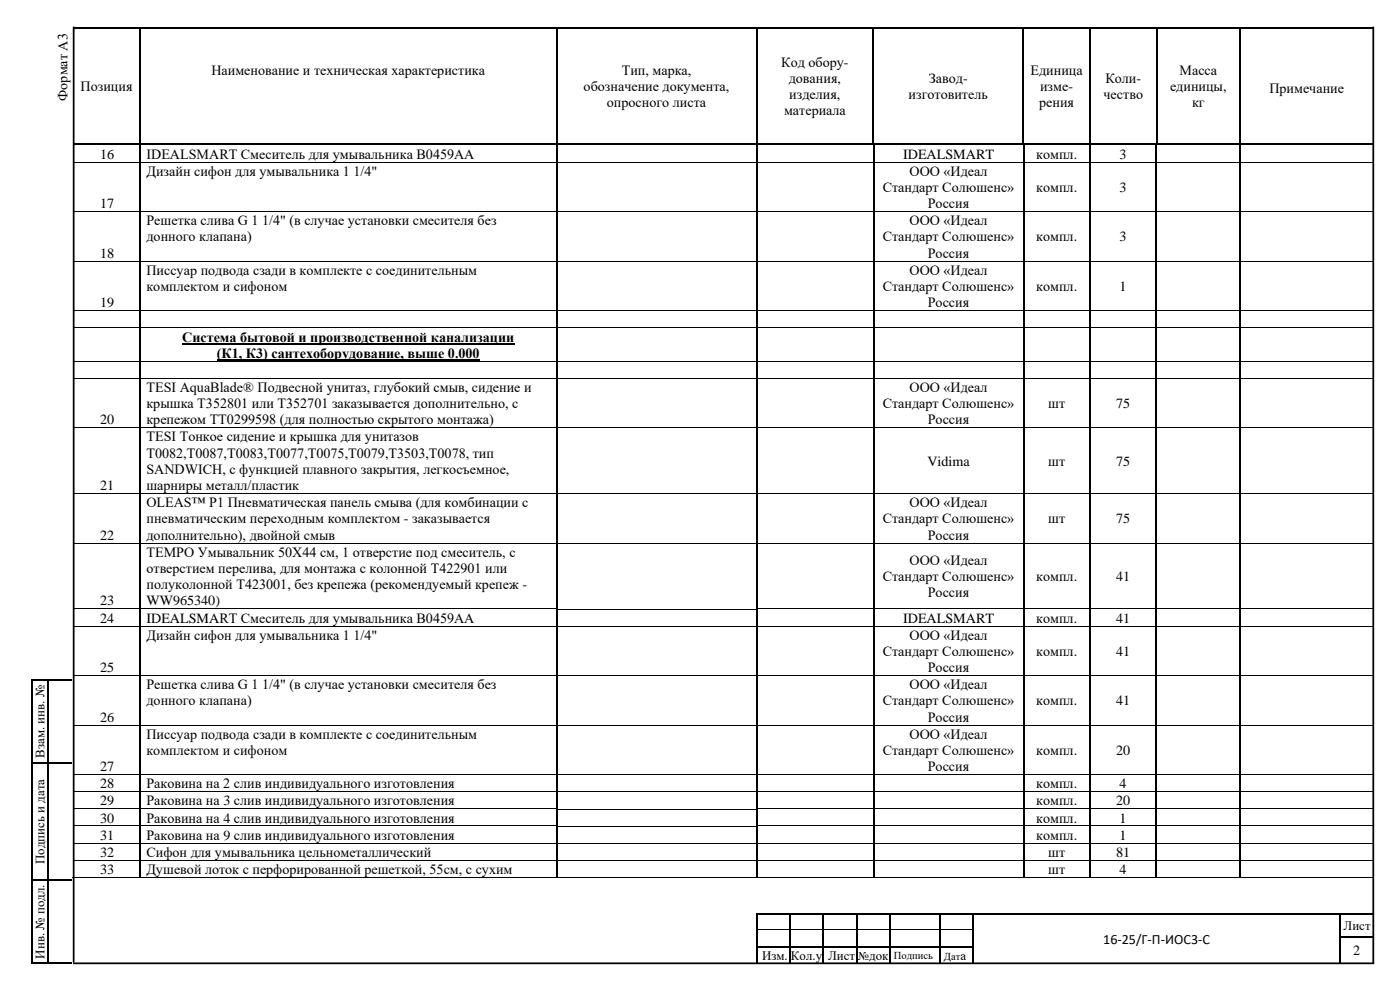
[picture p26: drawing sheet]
<svg xmlns="http://www.w3.org/2000/svg" width="420mm" height="297mm" viewBox="0 0 420 297" stroke-linecap="round" stroke-linejoin="round" font-family="sans-serif">
<defs><g id="words">
<g font-size="4.2">
<text x="63.4" y="22.4">Наименование и техническая характеристика</text>
<text x="186.5" y="22.4">Тип, марка,</text>
<text x="234.4" y="20">Код обору-</text>
<text x="309.2" y="22.4">Единица</text>
<text x="353.9" y="22.4">Масса</text>
<text x="24.2" y="27.3">Позиция</text>
<text x="175.1" y="27.3">обозначение документа,</text>
<text x="236.7" y="24.8">дования,</text>
<text x="236.8" y="29.7">изделия,</text>
<text x="272.6" y="29.7">изготовитель</text>
<text x="278.7" y="24.8">Завод-</text>
<text x="312.1" y="27.3">изме-</text>
<text x="331.1" y="29.7">чество</text>
<text x="331.7" y="24.8">Коли-</text>
<text x="351" y="27.3">единицы,</text>
<text x="380.9" y="27.8">Примечание</text>
<text x="20.3" y="30.2" transform="rotate(-90 20.3 30.2)">Формат А3</text>
<text x="182.1" y="32.1">опросного листа</text>
<text x="235.2" y="34.6">материала</text>
<text x="311.8" y="32.1">рения</text>
<text x="357.7" y="32.1">кг</text>
<text x="30" y="47.6">16</text>
<text x="43.9" y="47.6">IDEALSMART Смеситель для умывальника B0459AA</text>
<text x="271" y="47.6">IDEALSMART</text>
<text x="310.9" y="47.6">компл.</text>
<text x="335.9" y="47.6">3</text>
<text x="43.9" y="52.7">Дизайн сифон для умывальника 1 1/4&quot;</text>
<text x="272.9" y="52.7">ООО «Идеал</text>
<text x="264.9" y="57.6">Стандарт Солюшенс»</text>
<text x="310.9" y="57.6">компл.</text>
<text x="335.9" y="57.6">3</text>
<text x="30" y="62.4">17</text>
<text x="278.4" y="62.4">Россия</text>
<text x="43.9" y="67.6">Решетка слива G 1 1/4&quot; (в случае установки смесителя без</text>
<text x="272.9" y="67.6">ООО «Идеал</text>
<text x="30" y="77.3">18</text>
<text x="43.9" y="72.4">донного клапана)</text>
<text x="264.9" y="72.4">Стандарт Солюшенс»</text>
<text x="278.4" y="77.3">Россия</text>
<text x="310.9" y="72.4">компл.</text>
<text x="335.9" y="72.4">3</text>
<text x="43.9" y="82.4">Писсуар подвода сзади в комплекте с соединительным</text>
<text x="272.9" y="82.4">ООО «Идеал</text>
<text x="43.9" y="87.3">комплектом и сифоном</text>
<text x="264.9" y="87.3">Стандарт Солюшенс»</text>
<text x="310.9" y="87.3">компл.</text>
<text x="335.9" y="87.3">1</text>
<text x="30" y="92.2">19</text>
<text x="278.4" y="92.2">Россия</text>
<text x="54.7" y="102.5">Система бытовой и производственной канализации</text>
<text x="65.1" y="107.3">(К1, К3) сантехоборудование, выше 0.000</text>
<text x="43.9" y="117.6">TESI AquaBlade® Подвесной унитаз, глубокий смыв, сидение и</text>
<text x="272.9" y="117.6">ООО «Идеал</text>
<text x="43.9" y="122.4">крышка T352801 или T352701 заказывается дополнительно, с</text>
<text x="264.9" y="122.4">Стандарт Солюшенс»</text>
<text x="314.5" y="122.4">шт</text>
<text x="334.9" y="122.4">75</text>
<text x="30" y="127.3">20</text>
<text x="43.9" y="127.3">крепежом TT0299598 (для полностью скрытого монтажа)</text>
<text x="278.4" y="127.3">Россия</text>
<text x="43.9" y="132.4">TESI Тонкое сидение и крышка для унитазов</text>
<text x="43.9" y="137.3">T0082,T0087,T0083,T0077,T0075,T0079,T3503,T0078, тип</text>
<text x="43.9" y="142.2">SANDWICH, с функцией плавного закрытия, легкосъемное,</text>
<text x="278.2" y="139.7">Vidima</text>
<text x="314.5" y="139.7">шт</text>
<text x="334.9" y="139.7">75</text>
<text x="30" y="147">21</text>
<text x="43.9" y="147">шарниры металл/пластик</text>
<text x="43.9" y="152.2">OLEAS™ P1 Пневматическая панель смыва (для комбинации с</text>
<text x="272.9" y="152.2">ООО «Идеал</text>
<text x="30" y="161.9">22</text>
<text x="43.9" y="157">пневматическим переходным комплектом - заказывается</text>
<text x="43.9" y="161.9">дополнительно), двойной смыв</text>
<text x="264.9" y="157">Стандарт Солюшенс»</text>
<text x="278.4" y="161.9">Россия</text>
<text x="314.5" y="157">шт</text>
<text x="334.9" y="157">75</text>
<text x="43.9" y="167">TEMPO Умывальник 50X44 см, 1 отверстие под смеситель, с</text>
<text x="43.9" y="171.9">отверстием перелива, для монтажа с колонной T422901 или</text>
<text x="272.9" y="169.5">ООО «Идеал</text>
<text x="43.9" y="176.8">полуколонной T423001, без крепежа (рекомендуемый крепеж -</text>
<text x="264.9" y="174.3">Стандарт Солюшенс»</text>
<text x="278.4" y="179.2">Россия</text>
<text x="310.9" y="174.3">компл.</text>
<text x="334.9" y="174.3">41</text>
<text x="30" y="181.6">23</text>
<text x="43.9" y="181.6">WW965340)</text>
<text x="30" y="186.8">24</text>
<text x="43.9" y="186.8">IDEALSMART Смеситель для умывальника B0459AA</text>
<text x="43.9" y="191.9">Дизайн сифон для умывальника 1 1/4&quot;</text>
<text x="271" y="186.8">IDEALSMART</text>
<text x="272.9" y="191.9">ООО «Идеал</text>
<text x="310.9" y="186.8">компл.</text>
<text x="334.9" y="186.8">41</text>
<text x="264.9" y="196.8">Стандарт Солюшенс»</text>
<text x="310.9" y="196.8">компл.</text>
<text x="334.9" y="196.8">41</text>
<text x="30" y="201.6">25</text>
<text x="278.4" y="201.6">Россия</text>
<text x="43.9" y="206.8">Решетка слива G 1 1/4&quot; (в случае установки смесителя без</text>
<text x="272.9" y="206.8">ООО «Идеал</text>
<text x="43.9" y="211.7">донного клапана)</text>
<text x="264.9" y="211.7">Стандарт Солюшенс»</text>
<text x="310.9" y="211.7">компл.</text>
<text x="334.9" y="211.7">41</text>
<text x="30" y="216.5">26</text>
<text x="43.9" y="221.7">Писсуар подвода сзади в комплекте с соединительным</text>
<text x="272.9" y="221.7">ООО «Идеал</text>
<text x="278.4" y="216.5">Россия</text>
<text x="43.9" y="226.5">комплектом и сифоном</text>
<text x="264.9" y="226.5">Стандарт Солюшенс»</text>
<text x="310.9" y="226.5">компл.</text>
<text x="334.9" y="226.5">20</text>
<text x="30" y="231.4">27</text>
<text x="278.4" y="231.4">Россия</text>
<text x="30" y="236.5">28</text>
<text x="43.9" y="236.5">Раковина на 2 слив индивидуального изготовления</text>
<text x="310.9" y="236.5">компл.</text>
<text x="335.9" y="236.5">4</text>
<text x="30" y="241.7">29</text>
<text x="43.9" y="241.7">Раковина на 3 слив индивидуального изготовления</text>
<text x="310.9" y="241.7">компл.</text>
<text x="334.9" y="241.7">20</text>
<text x="30" y="246.8">30</text>
<text x="30" y="251.9">31</text>
<text x="43.9" y="246.8">Раковина на 4 слив индивидуального изготовления</text>
<text x="43.9" y="251.9">Раковина на 9 слив индивидуального изготовления</text>
<text x="310.9" y="246.8">компл.</text>
<text x="310.9" y="251.9">компл.</text>
<text x="335.9" y="246.8">1</text>
<text x="335.9" y="251.9">1</text>
<text x="30" y="257">32</text>
<text x="43.9" y="257">Сифон для умывальника цельнометаллический</text>
<text x="314.5" y="257">шт</text>
<text x="334.9" y="257">81</text>
<text x="30" y="262.2">33</text>
<text x="43.9" y="262.2">Душевой лоток с перфорированной решеткой, 55см, с сухим</text>
<text x="314.5" y="262.2">шт</text>
<text x="335.9" y="262.2">4</text>
<text x="331" y="283.3">16-25/Г-П-ИОС3-С</text>
<text x="406" y="286.6">2</text>
</g>
<g font-size="3.9">
<text x="13.4" y="227.4" transform="rotate(-90 13.4 227.4)">Взам. инв. №</text>
<text x="13.4" y="259.2" transform="rotate(-90 13.4 259.2)">Подпись и дата</text>
<text x="403.1" y="279">Лист</text>
<text x="13.4" y="287.6" transform="rotate(-90 13.4 287.6)">Инв. № подл.</text>
<text x="228.6" y="288">Изм.</text>
<text x="237.3" y="288">Кол.у</text>
<text x="248.4" y="288">Лист</text>
<text x="288.2" y="288">а</text>
</g>
<text font-size="3.5" x="257.4" y="288">№док</text>
<g font-size="3.2">
<text x="268.2" y="287.7">Подпись</text>
<text x="283.2" y="288">Дат</text>
</g>
</g></defs>
<g fill="#000">
<path d="M22 8h19.7v.5h-19.7z" fill-rule="evenodd"/>
<path d="M41.7 8h.5v.5h-.5z" fill-rule="evenodd"/>
<path d="M41.7 8.5h.5v7.5h-.5z" fill-rule="evenodd"/>
<path d="M41.7 16h.5v.6h-.5z" fill-rule="evenodd"/>
<path d="M42.2 8h124.5v.5h-124.5z" fill-rule="evenodd"/>
<path d="M166.7 8h.5v.5h-.5z" fill-rule="evenodd"/>
<path d="M166.7 8.5h.5v7.5h-.5z" fill-rule="evenodd"/>
<path d="M166.7 16h.5v.6h-.5z" fill-rule="evenodd"/>
<path d="M167.2 8h59.5v.5h-59.5z" fill-rule="evenodd"/>
<path d="M226.7 8h.6v.5h-.6z" fill-rule="evenodd"/>
<path d="M226.7 8.5h.6v7.5h-.6z" fill-rule="evenodd"/>
<path d="M226.7 16h.6v.6h-.6z" fill-rule="evenodd"/>
<path d="M227.3 8h34.4v.5h-34.4z" fill-rule="evenodd"/>
<path d="M261.7 8h.6v.5h-.6z" fill-rule="evenodd"/>
<path d="M261.7 8.5h.6v7.5h-.6z" fill-rule="evenodd"/>
<path d="M261.7 16h.6v.6h-.6z" fill-rule="evenodd"/>
<path d="M262.3 8h44.5v.5h-44.5z" fill-rule="evenodd"/>
<path d="M306.8 8h.5v.5h-.5z" fill-rule="evenodd"/>
<path d="M306.8 8.5h.5v7.5h-.5z" fill-rule="evenodd"/>
<path d="M306.8 16h.5v.6h-.5z" fill-rule="evenodd"/>
<path d="M307.3 8h19.5v.5h-19.5z" fill-rule="evenodd"/>
<path d="M326.8 8h.5v.5h-.5z" fill-rule="evenodd"/>
<path d="M326.8 8.5h.5v7.5h-.5z" fill-rule="evenodd"/>
<path d="M326.8 16h.5v.6h-.5z" fill-rule="evenodd"/>
<path d="M327.3 8h19.5v.5h-19.5z" fill-rule="evenodd"/>
<path d="M346.8 8h.5v.5h-.5z" fill-rule="evenodd"/>
<path d="M346.8 8.5h.5v7.5h-.5z" fill-rule="evenodd"/>
<path d="M346.8 16h.5v.6h-.5z" fill-rule="evenodd"/>
<path d="M347.3 8h24.5v.5h-24.5z" fill-rule="evenodd"/>
<path d="M371.8 8h.5v.5h-.5z" fill-rule="evenodd"/>
<path d="M371.8 8.5h.5v7.5h-.5z" fill-rule="evenodd"/>
<path d="M371.8 16h.5v.6h-.5z" fill-rule="evenodd"/>
<path d="M372.3 8h29.8v.5h-29.8z" fill-rule="evenodd"/>
<path d="M402.1 8h.5v.5h-.5z" fill-rule="evenodd"/>
<path d="M402.6 8h9.5v.5h-9.5z" fill-rule="evenodd"/>
<path d="M41.7 16.6h.5v26.4h-.5z" fill-rule="evenodd"/>
<path d="M41.7 43h.3v.4h-.3z" fill-rule="evenodd"/>
<path d="M41.8 43.5l.5 .1z" fill-rule="evenodd"/>
<path d="M41.8 43.4l.1 .1z" fill-rule="evenodd"/>
<path d="M41.8 43.6h.5v4.9h-.5z" fill-rule="evenodd"/>
<path d="M41.8 48.5h.5v.3h-.5z" fill-rule="evenodd"/>
<path d="M166.7 16.6h.5v26.4h-.5z" fill-rule="evenodd"/>
<path d="M166.7 43h.4v.4h-.4z" fill-rule="evenodd"/>
<path d="M166.7 43.6h.5z" fill-rule="evenodd"/>
<path d="M166.7 43.4h.5v.2h-.5z" fill-rule="evenodd"/>
<path d="M166.7 43.6h.5v4.9h-.5z" fill-rule="evenodd"/>
<path d="M166.7 48.5h.5v.3h-.5z" fill-rule="evenodd"/>
<path d="M226.7 16.6h.6v26.4h-.6z" fill-rule="evenodd"/>
<path d="M226.7 43h.4v.4h-.4z" fill-rule="evenodd"/>
<path d="M226.8 43.5l.5 .1z" fill-rule="evenodd"/>
<path d="M226.8 43.4h.5v.1h-.5z" fill-rule="evenodd"/>
<path d="M226.8 43.6h.5v4.9h-.5z" fill-rule="evenodd"/>
<path d="M226.8 48.5h.5v.3h-.5z" fill-rule="evenodd"/>
<path d="M261.7 16.6h.6v26.4h-.6z" fill-rule="evenodd"/>
<path d="M261.7 43h.4v.4h-.4z" fill-rule="evenodd"/>
<path d="M261.8 43.5l.6 .1z" fill-rule="evenodd"/>
<path d="M261.8 43.4l.2 .1z" fill-rule="evenodd"/>
<path d="M261.8 43.6h.6v4.9h-.6z" fill-rule="evenodd"/>
<path d="M261.8 48.5h.6v.3h-.6z" fill-rule="evenodd"/>
<path d="M306.8 16.6h.5v26.4h-.5z" fill-rule="evenodd"/>
<path d="M306.8 43h.3v.4h-.3z" fill-rule="evenodd"/>
<path d="M306.8 43.5l.6 .1z" fill-rule="evenodd"/>
<path d="M306.8 43.4l.2 .1z" fill-rule="evenodd"/>
<path d="M306.8 43.6h.6v4.9h-.6z" fill-rule="evenodd"/>
<path d="M306.8 48.5h.6v.3h-.6z" fill-rule="evenodd"/>
<path d="M326.7 43.5l.6 .1z" fill-rule="evenodd"/>
<path d="M326.7 43.4l.2 .1z" fill-rule="evenodd"/>
<path d="M326.7 43.6h.6v4.9h-.6z" fill-rule="evenodd"/>
<path d="M326.7 48.5h.6v.3h-.6z" fill-rule="evenodd"/>
<path d="M326.8 16.6h.5v26.4h-.5z" fill-rule="evenodd"/>
<path d="M326.8 43h.3v.4h-.3z" fill-rule="evenodd"/>
<path d="M346.6 43.5l.6 .1z" fill-rule="evenodd"/>
<path d="M346.6 43.4l.2 .1z" fill-rule="evenodd"/>
<path d="M346.6 43.6h.6v4.9h-.6z" fill-rule="evenodd"/>
<path d="M346.6 48.5h.6v.3h-.6z" fill-rule="evenodd"/>
<path d="M346.8 16.6h.5v26.4h-.5z" fill-rule="evenodd"/>
<path d="M346.8 43h.3v.4h-.3z" fill-rule="evenodd"/>
<path d="M371.7 43.5l.5 .1z" fill-rule="evenodd"/>
<path d="M371.7 43.4l.1 .1z" fill-rule="evenodd"/>
<path d="M371.7 43.6h.5v4.9h-.5z" fill-rule="evenodd"/>
<path d="M371.7 48.5h.5v.3h-.5z" fill-rule="evenodd"/>
<path d="M371.8 16.6h.5v26.4h-.5z" fill-rule="evenodd"/>
<path d="M371.8 43h.3v.4h-.3z" fill-rule="evenodd"/>
<path d="M41.8 48.8h.5v14.6h-.5z" fill-rule="evenodd"/>
<path d="M41.8 63.4h.5v.3h-.5z" fill-rule="evenodd"/>
<path d="M41.8 63.7h.5v14.6h-.5z" fill-rule="evenodd"/>
<path d="M41.8 78.3h.5v.2h-.5z" fill-rule="evenodd"/>
<path d="M166.7 48.8h.5v14.6h-.5z" fill-rule="evenodd"/>
<path d="M166.7 63.4h.5v.3h-.5z" fill-rule="evenodd"/>
<path d="M166.7 63.7h.5v14.6h-.5z" fill-rule="evenodd"/>
<path d="M166.7 78.3h.5v.2h-.5z" fill-rule="evenodd"/>
<path d="M226.8 48.8h.5v14.6h-.5z" fill-rule="evenodd"/>
<path d="M226.8 63.4h.5v.3h-.5z" fill-rule="evenodd"/>
<path d="M226.8 63.7h.5v14.6h-.5z" fill-rule="evenodd"/>
<path d="M226.8 78.3h.5v.2h-.5z" fill-rule="evenodd"/>
<path d="M261.8 48.8h.6v14.6h-.6z" fill-rule="evenodd"/>
<path d="M261.8 63.4h.6v.3h-.6z" fill-rule="evenodd"/>
<path d="M261.8 63.7h.6v14.6h-.6z" fill-rule="evenodd"/>
<path d="M261.8 78.3h.6v.2h-.6z" fill-rule="evenodd"/>
<path d="M306.8 48.8h.6v14.6h-.6z" fill-rule="evenodd"/>
<path d="M306.8 63.4h.6v.3h-.6z" fill-rule="evenodd"/>
<path d="M306.8 63.7h.6v14.6h-.6z" fill-rule="evenodd"/>
<path d="M306.8 78.3h.6v.2h-.6z" fill-rule="evenodd"/>
<path d="M326.7 48.8h.6v14.6h-.6z" fill-rule="evenodd"/>
<path d="M326.7 63.4h.6v.3h-.6z" fill-rule="evenodd"/>
<path d="M326.7 63.7h.6v14.6h-.6z" fill-rule="evenodd"/>
<path d="M326.7 78.3h.6v.2h-.6z" fill-rule="evenodd"/>
<path d="M346.6 48.8h.6v14.6h-.6z" fill-rule="evenodd"/>
<path d="M346.6 63.4h.6v.3h-.6z" fill-rule="evenodd"/>
<path d="M346.6 63.7h.6v14.6h-.6z" fill-rule="evenodd"/>
<path d="M346.6 78.3h.6v.2h-.6z" fill-rule="evenodd"/>
<path d="M371.7 48.8h.5v14.6h-.5z" fill-rule="evenodd"/>
<path d="M371.7 63.4h.5v.3h-.5z" fill-rule="evenodd"/>
<path d="M371.7 63.7h.5v14.6h-.5z" fill-rule="evenodd"/>
<path d="M371.7 78.3h.5v.2h-.5z" fill-rule="evenodd"/>
<path d="M41.8 78.5h.5v14.6h-.5z" fill-rule="evenodd"/>
<path d="M41.8 93.1h.5v.3h-.5z" fill-rule="evenodd"/>
<path d="M41.8 93.4h.5v4.8h-.5z" fill-rule="evenodd"/>
<path d="M41.8 98.2h.5v.3h-.5z" fill-rule="evenodd"/>
<path d="M166.7 78.5h.5v14.6h-.5z" fill-rule="evenodd"/>
<path d="M166.7 93.1h.5v.3h-.5z" fill-rule="evenodd"/>
<path d="M166.7 93.4h.5v4.8h-.5z" fill-rule="evenodd"/>
<path d="M166.7 98.2h.5v.3h-.5z" fill-rule="evenodd"/>
<path d="M226.8 78.5h.5v14.6h-.5z" fill-rule="evenodd"/>
<path d="M226.8 93.1h.5v.3h-.5z" fill-rule="evenodd"/>
<path d="M226.8 93.4h.5v4.8h-.5z" fill-rule="evenodd"/>
<path d="M226.8 98.2h.5v.3h-.5z" fill-rule="evenodd"/>
<path d="M261.8 78.5h.6v14.6h-.6z" fill-rule="evenodd"/>
<path d="M261.8 93.1h.6v.3h-.6z" fill-rule="evenodd"/>
<path d="M261.8 93.4h.6v4.8h-.6z" fill-rule="evenodd"/>
<path d="M261.8 98.2h.6v.3h-.6z" fill-rule="evenodd"/>
<path d="M306.8 78.5h.6v14.6h-.6z" fill-rule="evenodd"/>
<path d="M306.8 93.1h.6v.3h-.6z" fill-rule="evenodd"/>
<path d="M306.8 93.4h.6v4.8h-.6z" fill-rule="evenodd"/>
<path d="M306.8 98.2h.6v.3h-.6z" fill-rule="evenodd"/>
<path d="M326.7 78.5h.6v14.6h-.6z" fill-rule="evenodd"/>
<path d="M326.7 93.1h.6v.3h-.6z" fill-rule="evenodd"/>
<path d="M326.7 93.4h.6v4.8h-.6z" fill-rule="evenodd"/>
<path d="M326.7 98.2h.6v.3h-.6z" fill-rule="evenodd"/>
<path d="M346.6 78.5h.6v14.6h-.6z" fill-rule="evenodd"/>
<path d="M346.6 93.1h.6v.3h-.6z" fill-rule="evenodd"/>
<path d="M346.6 93.4h.6v4.8h-.6z" fill-rule="evenodd"/>
<path d="M346.6 98.2h.6v.3h-.6z" fill-rule="evenodd"/>
<path d="M371.7 78.5h.5v14.6h-.5z" fill-rule="evenodd"/>
<path d="M371.7 93.1h.5v.3h-.5z" fill-rule="evenodd"/>
<path d="M371.7 93.4h.5v4.8h-.5z" fill-rule="evenodd"/>
<path d="M371.7 98.2h.5v.3h-.5z" fill-rule="evenodd"/>
<path d="M41.8 98.5h.5v9.8h-.5z" fill-rule="evenodd"/>
<path d="M41.8 108.3h.5v.2h-.5z" fill-rule="evenodd"/>
<path d="M41.8 108.5h.5v4.9h-.5z" fill-rule="evenodd"/>
<path d="M41.8 113.4h.5v.3h-.5z" fill-rule="evenodd"/>
<path d="M166.7 98.5h.5v9.8h-.5z" fill-rule="evenodd"/>
<path d="M166.7 108.3h.5v.2h-.5z" fill-rule="evenodd"/>
<path d="M166.7 108.5h.5v4.9h-.5z" fill-rule="evenodd"/>
<path d="M166.7 113.4h.5v.3h-.5z" fill-rule="evenodd"/>
<path d="M226.8 98.5h.5v9.8h-.5z" fill-rule="evenodd"/>
<path d="M226.8 108.3h.5v.2h-.5z" fill-rule="evenodd"/>
<path d="M226.8 108.5h.5v4.9h-.5z" fill-rule="evenodd"/>
<path d="M226.8 113.4h.5v.3h-.5z" fill-rule="evenodd"/>
<path d="M261.8 98.5h.6v9.8h-.6z" fill-rule="evenodd"/>
<path d="M261.8 108.3h.6v.2h-.6z" fill-rule="evenodd"/>
<path d="M261.8 108.5h.6v4.9h-.6z" fill-rule="evenodd"/>
<path d="M261.8 113.4h.6v.3h-.6z" fill-rule="evenodd"/>
<path d="M306.8 98.5h.6v9.8h-.6z" fill-rule="evenodd"/>
<path d="M306.8 108.3h.6v.2h-.6z" fill-rule="evenodd"/>
<path d="M306.8 108.5h.6v4.9h-.6z" fill-rule="evenodd"/>
<path d="M306.8 113.4h.6v.3h-.6z" fill-rule="evenodd"/>
<path d="M326.7 98.5h.6v9.8h-.6z" fill-rule="evenodd"/>
<path d="M326.7 108.3h.6v.2h-.6z" fill-rule="evenodd"/>
<path d="M326.7 108.5h.6v4.9h-.6z" fill-rule="evenodd"/>
<path d="M326.7 113.4h.6v.3h-.6z" fill-rule="evenodd"/>
<path d="M346.6 98.5h.6v9.8h-.6z" fill-rule="evenodd"/>
<path d="M346.6 108.3h.6v.2h-.6z" fill-rule="evenodd"/>
<path d="M346.6 108.5h.6v4.9h-.6z" fill-rule="evenodd"/>
<path d="M346.6 113.4h.6v.3h-.6z" fill-rule="evenodd"/>
<path d="M371.7 98.5h.5v9.8h-.5z" fill-rule="evenodd"/>
<path d="M371.7 108.3h.5v.2h-.5z" fill-rule="evenodd"/>
<path d="M371.7 108.5h.5v4.9h-.5z" fill-rule="evenodd"/>
<path d="M371.7 113.4h.5v.3h-.5z" fill-rule="evenodd"/>
<path d="M41.8 113.7h.5v14.6h-.5z" fill-rule="evenodd"/>
<path d="M166.7 113.7h.5v14.6h-.5z" fill-rule="evenodd"/>
<path d="M226.8 113.7h.5v14.6h-.5z" fill-rule="evenodd"/>
<path d="M261.8 113.7h.6v14.6h-.6z" fill-rule="evenodd"/>
<path d="M306.8 113.7h.6v14.6h-.6z" fill-rule="evenodd"/>
<path d="M326.7 113.7h.6v14.6h-.6z" fill-rule="evenodd"/>
<path d="M346.6 113.7h.6v14.6h-.6z" fill-rule="evenodd"/>
<path d="M371.7 113.7h.5v14.6h-.5z" fill-rule="evenodd"/>
<path d="M9.2 203.7h.6v.5h-.6z" fill-rule="evenodd"/>
<path d="M9.2 203.7h.6v.5h-.6z" fill-rule="evenodd"/>
<path d="M9.8 203.7h4.4v.5h-4.4z" fill-rule="evenodd"/>
<path d="M14.2 203.7h.6v.5h-.6z" fill-rule="evenodd"/>
<path d="M14.8 203.7h6.7v.5h-6.7z" fill-rule="evenodd"/>
<path d="M9.2 204.2h.6v24.5h-.6z" fill-rule="evenodd"/>
<path d="M9.2 228.7h.6v.5h-.6z" fill-rule="evenodd"/>
<path d="M9.8 228.7h4.4v.5h-4.4z" fill-rule="evenodd"/>
<path d="M14.2 204.2h.6v24.5h-.6z" fill-rule="evenodd"/>
<path d="M14.2 228.7h.6v.5h-.6z" fill-rule="evenodd"/>
<path d="M14.8 228.7h6.7v.5h-6.7z" fill-rule="evenodd"/>
<path d="M9.2 229.2h.6v34.5h-.6z" fill-rule="evenodd"/>
<path d="M9.2 263.7h.6v.5h-.6z" fill-rule="evenodd"/>
<path d="M9.8 263.7h4.4v.5h-4.4z" fill-rule="evenodd"/>
<path d="M14.2 229.2h.6v34.5h-.6z" fill-rule="evenodd"/>
<path d="M14.2 263.7h.6v.5h-.6z" fill-rule="evenodd"/>
<path d="M14.8 263.7h6.7v.5h-6.7z" fill-rule="evenodd"/>
<path d="M226.8 273.9h.5v.5h-.5z" fill-rule="evenodd"/>
<path d="M226.8 273.9h.5v.5h-.5z" fill-rule="evenodd"/>
<path d="M226.8 274.4h.5v4.4h-.5z" fill-rule="evenodd"/>
<path d="M226.8 278.8h.5v.6h-.5z" fill-rule="evenodd"/>
<path d="M227.3 273.9h9.4v.5h-9.4z" fill-rule="evenodd"/>
<path d="M236.7 273.9h.6v.5h-.6z" fill-rule="evenodd"/>
<path d="M236.7 274.4h.6v4.4h-.6z" fill-rule="evenodd"/>
<path d="M236.7 278.8h.6v.6h-.6z" fill-rule="evenodd"/>
<path d="M237.3 273.9h9.5v.5h-9.5z" fill-rule="evenodd"/>
<path d="M246.8 273.9h.5v.5h-.5z" fill-rule="evenodd"/>
<path d="M246.8 274.4h.5v4.4h-.5z" fill-rule="evenodd"/>
<path d="M246.8 278.8h.5v.6h-.5z" fill-rule="evenodd"/>
<path d="M247.3 273.9h9.4v.5h-9.4z" fill-rule="evenodd"/>
<path d="M256.7 273.9h.6v.5h-.6z" fill-rule="evenodd"/>
<path d="M256.7 274.4h.6v4.4h-.6z" fill-rule="evenodd"/>
<path d="M256.7 278.8h.6v.6h-.6z" fill-rule="evenodd"/>
<path d="M257.3 273.9h9.5v.5h-9.5z" fill-rule="evenodd"/>
<path d="M266.8 273.9h.5v.5h-.5z" fill-rule="evenodd"/>
<path d="M266.8 274.4h.5v4.4h-.5z" fill-rule="evenodd"/>
<path d="M266.8 278.8h.5v.6h-.5z" fill-rule="evenodd"/>
<path d="M267.3 273.9h14.5v.5h-14.5z" fill-rule="evenodd"/>
<path d="M281.8 273.9h.5v.5h-.5z" fill-rule="evenodd"/>
<path d="M281.8 274.4h.5v4.4h-.5z" fill-rule="evenodd"/>
<path d="M281.8 278.8h.5v.6h-.5z" fill-rule="evenodd"/>
<path d="M282.3 273.9h9.5v.5h-9.5z" fill-rule="evenodd"/>
<path d="M291.8 273.9h.5v.5h-.5z" fill-rule="evenodd"/>
<path d="M291.8 274.4h.5v4.4h-.5z" fill-rule="evenodd"/>
<path d="M291.8 278.8h.5v.6h-.5z" fill-rule="evenodd"/>
<path d="M292.3 273.9h109.5v.5h-109.5z" fill-rule="evenodd"/>
<path d="M401.8 273.9h.5v.5h-.5z" fill-rule="evenodd"/>
<path d="M401.8 274.4h.5v4.4h-.5z" fill-rule="evenodd"/>
<path d="M401.8 278.8h.5v.6h-.5z" fill-rule="evenodd"/>
<path d="M402.3 273.9h9.8v.5h-9.8z" fill-rule="evenodd"/>
<path d="M9.2 264.2h.6v24.5h-.6z" fill-rule="evenodd"/>
<path d="M9.2 288.7h.6v.6h-.6z" fill-rule="evenodd"/>
<path d="M9.2 288.7h.6v.6h-.6z" fill-rule="evenodd"/>
<path d="M9.8 288.7h4.4v.6h-4.4z" fill-rule="evenodd"/>
<path d="M14.2 264.2h.6v24.5h-.6z" fill-rule="evenodd"/>
<path d="M14.2 288.7h.6v.6h-.6z" fill-rule="evenodd"/>
<path d="M14.8 288.7h6.7v.6h-6.7z" fill-rule="evenodd"/>
<path d="M226.8 279.4h.5v1.4h-.5z" fill-rule="evenodd"/>
<path d="M226.8 280.8h.5v.6h-.5z" fill-rule="evenodd"/>
<path d="M226.8 281.4h.5v2.4h-.5z" fill-rule="evenodd"/>
<path d="M226.8 283.8h.5v.6h-.5z" fill-rule="evenodd"/>
<path d="M226.8 284.4h.5v4.5h-.5z" fill-rule="evenodd"/>
<path d="M227.3 283.8h9.4v.6h-9.4z" fill-rule="evenodd"/>
<path d="M236.7 279.4h.6v1.4h-.6z" fill-rule="evenodd"/>
<path d="M236.7 280.8h.6v.6h-.6z" fill-rule="evenodd"/>
<path d="M236.7 281.4h.6v2.4h-.6z" fill-rule="evenodd"/>
<path d="M236.7 283.8h.6v.6h-.6z" fill-rule="evenodd"/>
<path d="M236.7 284.4h.6v4.5h-.6z" fill-rule="evenodd"/>
<path d="M237.3 283.8h9.5v.6h-9.5z" fill-rule="evenodd"/>
<path d="M246.8 279.4h.5v1.4h-.5z" fill-rule="evenodd"/>
<path d="M246.8 280.8h.5v.6h-.5z" fill-rule="evenodd"/>
<path d="M246.8 281.4h.5v2.4h-.5z" fill-rule="evenodd"/>
<path d="M246.8 283.8h.5v.6h-.5z" fill-rule="evenodd"/>
<path d="M246.8 284.4h.5v4.5h-.5z" fill-rule="evenodd"/>
<path d="M247.3 283.8h9.4v.6h-9.4z" fill-rule="evenodd"/>
<path d="M256.7 279.4h.6v1.4h-.6z" fill-rule="evenodd"/>
<path d="M256.7 280.8h.6v.6h-.6z" fill-rule="evenodd"/>
<path d="M256.7 281.4h.6v2.4h-.6z" fill-rule="evenodd"/>
<path d="M256.7 283.8h.6v.6h-.6z" fill-rule="evenodd"/>
<path d="M256.7 284.4h.6v4.5h-.6z" fill-rule="evenodd"/>
<path d="M257.3 283.8h9.5v.6h-9.5z" fill-rule="evenodd"/>
<path d="M266.8 279.4h.5v1.4h-.5z" fill-rule="evenodd"/>
<path d="M266.8 280.8h.5v.6h-.5z" fill-rule="evenodd"/>
<path d="M266.8 281.4h.5v2.4h-.5z" fill-rule="evenodd"/>
<path d="M266.8 283.8h.5v.6h-.5z" fill-rule="evenodd"/>
<path d="M266.8 284.4h.5v4.5h-.5z" fill-rule="evenodd"/>
<path d="M267.3 283.8h14.5v.6h-14.5z" fill-rule="evenodd"/>
<path d="M281.8 279.4h.5v1.4h-.5z" fill-rule="evenodd"/>
<path d="M281.8 280.8h.5v.6h-.5z" fill-rule="evenodd"/>
<path d="M281.8 281.4h.5v2.4h-.5z" fill-rule="evenodd"/>
<path d="M281.8 283.8h.5v.6h-.5z" fill-rule="evenodd"/>
<path d="M281.8 284.4h.5v4.5h-.5z" fill-rule="evenodd"/>
<path d="M282.3 283.8h9.5v.6h-9.5z" fill-rule="evenodd"/>
<path d="M291.8 279.4h.5v1.4h-.5z" fill-rule="evenodd"/>
<path d="M291.8 280.8h.5v.6h-.5z" fill-rule="evenodd"/>
<path d="M291.8 281.4h.5v2.4h-.5z" fill-rule="evenodd"/>
<path d="M291.8 283.8h.5v.6h-.5z" fill-rule="evenodd"/>
<path d="M291.8 284.4h.5v4.5h-.5z" fill-rule="evenodd"/>
<path d="M401.8 279.4h.5v1.4h-.5z" fill-rule="evenodd"/>
<path d="M401.8 280.8h.5v.6h-.5z" fill-rule="evenodd"/>
<path d="M401.8 281.4h.5v2.4h-.5z" fill-rule="evenodd"/>
<path d="M401.8 283.8h.5v.6h-.5z" fill-rule="evenodd"/>
<path d="M401.8 284.4h.5v4.5h-.5z" fill-rule="evenodd"/>
<path d="M402.3 280.8h9.8v.6h-9.8z" fill-rule="evenodd"/>
</g>
<path d="M22 43.2h19.7M42 43.2h124.7M167.1 43.2h59.6M227.1 43.2h34.6M262.1 43.2h44.7M307.1 43.2h19.7M327.1 43.2h19.7M347.1 43.2h24.7M372.1 43.2h40" fill="none" stroke="#000" stroke-width=".34"/>
<g fill="none" stroke="#000" stroke-width=".3">
<path d="M22 43.5h19.8M22 48.6h19.8M41.9 43.5h124.8M42.3 48.6h124.4M167.2 43.5h59.6M167.2 48.6h59.6M227.3 43.5h34.5M227.3 48.6h34.5M262 43.5h44.8M262.4 48.6h44.4M307 43.5h19.7M307.4 48.6h19.3"/>
<path d="M326.9 43.5h19.7M327.3 48.6h19.3M346.8 43.5h24.9M347.2 48.6h24.5M371.8 43.5h40.2M372.2 48.6h39.8M22 63.5h19.8M22 78.3h19.8M42.3 63.5h124.4M42.3 78.3h124.4M167.2 63.5h59.6M167.2 78.4h59.6"/>
<path d="M227.3 63.5h34.5M227.3 78.3h34.5M262.4 63.5h44.4M262.4 78.3h44.4M307.4 63.5h19.3M307.4 78.3h19.3M327.3 63.5h19.3M327.3 78.3h19.3M347.2 63.5h24.5M347.2 78.3h24.5M372.2 63.5h39.8M372.2 78.3h39.8"/>
<path d="M22 93.2h19.8M22 98.3h19.8M42.3 93.2h124.4M42.3 98.3h124.4M167.2 93.2h59.6M167.2 98.4h59.6M227.3 93.2h34.5M227.3 98.3h34.5M262.4 93.2h44.4M262.4 98.3h44.4M307.4 93.2h19.3M307.4 98.3h19.3"/>
<path d="M327.3 93.2h19.3M327.3 98.3h19.3M347.2 93.2h24.5M347.2 98.3h24.5M372.2 93.2h39.8M372.2 98.3h39.8M22 108.3h19.8M22 113.5h19.8M42.3 108.3h124.4M42.3 113.5h124.4M167.2 108.4h59.6M167.2 113.5h59.6"/>
<path d="M227.3 108.3h34.5M227.3 113.5h34.5M262.4 108.3h44.4M262.4 113.5h44.4M307.4 108.3h19.3M307.4 113.5h19.3M327.3 108.3h19.3M327.3 113.5h19.3M347.2 108.3h24.5M347.2 113.5h24.5M372.2 108.3h39.8M372.2 113.5h39.8"/>
<path d="M227.3 279h9.4M237.3 278.9h9.5M247.3 278.9h9.4M257.3 278.9h9.5M267.3 278.9h14.5M282.3 278.9h9.5"/>
</g>
<path d="M22.1 8v280.8M412 8v281M21.9 289h390.4" fill="none" stroke="#000" stroke-width=".53"/>
<path d="M54.7 103.1h99.7M65.1 108h78.8" fill="none" stroke="#000" stroke-width=".4"/>
<g fill="#fff">
<path d="M43.4 128.5h122.2v4.9h-122.2z" fill-rule="evenodd"/>
<path d="M43.4 133.4h122.2v4.9h-122.2z" fill-rule="evenodd"/>
<path d="M43.4 138.3h122.2v4.8h-122.2z" fill-rule="evenodd"/>
<path d="M43.4 143.1h122.2v4.9h-122.2z" fill-rule="evenodd"/>
</g>
<path d="M22 128.3h19.8M42.3 128.3h124.4M167.2 128.4h59.6M227.3 128.3h34.5M262.4 128.3h44.4M307.4 128.3h19.3M327.3 128.3h19.3M347.2 128.3h24.5M372.2 128.3h39.8" fill="none" stroke="#000" stroke-width=".3"/>
<g fill="#000">
<path d="M41.8 128.3h.5v.2h-.5z" fill-rule="evenodd"/>
<path d="M166.7 128.3h.5v.2h-.5z" fill-rule="evenodd"/>
<path d="M226.8 128.3h.5v.2h-.5z" fill-rule="evenodd"/>
<path d="M261.8 128.3h.6v.2h-.6z" fill-rule="evenodd"/>
<path d="M306.8 128.3h.6v.2h-.6z" fill-rule="evenodd"/>
<path d="M326.7 128.3h.6v.2h-.6z" fill-rule="evenodd"/>
<path d="M346.6 128.3h.6v.2h-.6z" fill-rule="evenodd"/>
<path d="M371.7 128.3h.5v.2h-.5z" fill-rule="evenodd"/>
<path d="M41.8 128.5h.5v19.5h-.5z" fill-rule="evenodd"/>
<path d="M166.7 128.5h.5v19.5h-.5z" fill-rule="evenodd"/>
<path d="M226.8 128.5h.5v19.5h-.5z" fill-rule="evenodd"/>
<path d="M261.8 128.5h.6v19.5h-.6z" fill-rule="evenodd"/>
<path d="M306.8 128.5h.6v19.5h-.6z" fill-rule="evenodd"/>
<path d="M326.7 128.5h.6v19.5h-.6z" fill-rule="evenodd"/>
<path d="M346.6 128.5h.6v19.5h-.6z" fill-rule="evenodd"/>
<path d="M371.7 128.5h.5v19.5h-.5z" fill-rule="evenodd"/>
</g>
<g fill="#fff">
<path d="M43.4 148.3h122.2v4.8h-122.2z" fill-rule="evenodd"/>
<path d="M43.4 153.1h122.2v4.9h-122.2z" fill-rule="evenodd"/>
<path d="M43.4 158h122.2v4.9h-122.2z" fill-rule="evenodd"/>
</g>
<g fill="none" stroke="#000" stroke-width=".3">
<path d="M22 148.1h19.8M42.3 148.1h124.4M167.2 148.1h59.6M227.3 148.1h34.5M262.4 148.1h44.4M307.4 148.1h19.3M327.3 148.1h19.3M347.2 148.1h24.5M372.2 148.1h39.8M22 163h19.8M42.3 163h124.4M167.2 163h59.6"/>
<path d="M227.3 163h34.5M262.4 163h44.4M307.4 163h19.3M327.3 163h19.3M347.2 163h24.5M372.2 163h39.8M22 182.7h19.8M22 187.8h19.8M42.3 182.7h124.4M42.3 187.8h124.4M167.2 182.7h59.6M167.2 187.9h59.6"/>
<path d="M227.3 182.7h34.5M227.3 187.8h34.5M262.4 182.7h44.4M262.4 187.8h44.4M307.4 182.7h19.3M307.4 187.8h19.3M327.3 182.7h19.3M327.3 187.8h19.3M347.2 182.7h24.5M347.2 187.8h24.5M372.2 182.7h39.8M372.2 187.8h39.8"/>
<path d="M22 202.7h19.8M22 217.5h19.8M42.3 202.7h124.4M42.3 217.5h124.4M167.2 202.7h59.6M167.2 217.6h59.6M227.3 202.7h34.5M227.3 217.5h34.5M262.4 202.7h44.4M262.4 217.5h44.4M307.4 202.7h19.3M307.4 217.5h19.3"/>
<path d="M327.3 202.7h19.3M327.3 217.5h19.3M347.2 202.7h24.5M347.2 217.5h24.5M372.2 202.7h39.8M372.2 217.5h39.8M22 232.4h19.8M22 237.6h19.8M42.3 232.4h124.4M42.3 237.6h124.4M167.2 232.5h59.6M167.2 237.6h59.6"/>
<path d="M227.3 232.4h34.5M227.3 237.6h34.5M262.4 232.4h44.4M262.4 237.6h44.4M307.4 232.4h19.3M307.4 237.6h19.3M327.3 232.4h19.3M327.3 237.6h19.3M347.2 232.4h24.5M347.2 237.6h24.5M372.2 232.4h39.8M372.2 237.6h39.8"/>
<path d="M22 242.7h19.8M22 247.8h19.8M22 253h19.8M22 258.1h19.8M42.3 242.7h124.4M42.3 247.8h124.4M42.3 253h124.4M42.3 258.1h124.4M167.2 242.7h59.6M167.2 247.9h59.6M167.2 253h59.6M167.2 258.1h59.6"/>
<path d="M227.3 242.7h34.5M227.3 247.8h34.5M227.3 253h34.5M227.3 258.1h34.5M262.4 242.7h44.4M262.4 247.8h44.4M262.4 253h44.4M262.4 258.1h44.4M307.4 242.7h19.3M307.4 247.8h19.3M307.4 253h19.3M307.4 258.1h19.3"/>
<path d="M327.3 242.7h19.3M327.3 247.8h19.3M327.3 253h19.3M327.3 258.1h19.3M347.2 242.7h24.5M347.2 247.8h24.5M347.2 253h24.5M347.2 258.1h24.5M372.2 242.7h39.8M372.2 247.8h39.8M372.2 253h39.8M372.2 258.1h39.8"/>
<path d="M21.8 263.2h20M41.9 263.2h124.8M166.7 263.3h60.1M226.8 263.2h35M262 263.2h44.8M307 263.2h19.7M326.9 263.2h19.7M346.8 263.2h24.9M371.8 263.2h40.2"/>
</g>
<g fill="#000">
<path d="M41.8 148h.5v.3h-.5z" fill-rule="evenodd"/>
<path d="M166.7 148h.5v.3h-.5z" fill-rule="evenodd"/>
<path d="M226.8 148h.5v.3h-.5z" fill-rule="evenodd"/>
<path d="M261.8 148h.6v.3h-.6z" fill-rule="evenodd"/>
<path d="M306.8 148h.6v.3h-.6z" fill-rule="evenodd"/>
<path d="M326.7 148h.6v.3h-.6z" fill-rule="evenodd"/>
<path d="M346.6 148h.6v.3h-.6z" fill-rule="evenodd"/>
<path d="M371.7 148h.5v.3h-.5z" fill-rule="evenodd"/>
<path d="M41.8 148.3h.5v14.6h-.5z" fill-rule="evenodd"/>
<path d="M41.8 162.9h.5v.2h-.5z" fill-rule="evenodd"/>
<path d="M166.7 148.3h.5v14.6h-.5z" fill-rule="evenodd"/>
<path d="M166.7 162.9h.5v.2h-.5z" fill-rule="evenodd"/>
<path d="M226.8 148.3h.5v14.6h-.5z" fill-rule="evenodd"/>
<path d="M226.8 162.9h.5v.2h-.5z" fill-rule="evenodd"/>
<path d="M261.8 148.3h.6v14.6h-.6z" fill-rule="evenodd"/>
<path d="M261.8 162.9h.6v.2h-.6z" fill-rule="evenodd"/>
<path d="M306.8 148.3h.6v14.6h-.6z" fill-rule="evenodd"/>
<path d="M306.8 162.9h.6v.2h-.6z" fill-rule="evenodd"/>
<path d="M326.7 148.3h.6v14.6h-.6z" fill-rule="evenodd"/>
<path d="M326.7 162.9h.6v.2h-.6z" fill-rule="evenodd"/>
<path d="M346.6 148.3h.6v14.6h-.6z" fill-rule="evenodd"/>
<path d="M346.6 162.9h.6v.2h-.6z" fill-rule="evenodd"/>
<path d="M371.7 148.3h.5v14.6h-.5z" fill-rule="evenodd"/>
<path d="M371.7 162.9h.5v.2h-.5z" fill-rule="evenodd"/>
<path d="M41.8 163.1h.5v19.5h-.5z" fill-rule="evenodd"/>
<path d="M41.8 182.6h.5v.3h-.5z" fill-rule="evenodd"/>
<path d="M41.8 182.9h.5v4.8h-.5z" fill-rule="evenodd"/>
<path d="M41.8 187.7h.5v.3h-.5z" fill-rule="evenodd"/>
<path d="M166.7 163.1h.5v19.5h-.5z" fill-rule="evenodd"/>
<path d="M166.7 182.6h.5v.3h-.5z" fill-rule="evenodd"/>
<path d="M166.7 182.9h.5v4.8h-.5z" fill-rule="evenodd"/>
<path d="M166.7 187.7h.5v.3h-.5z" fill-rule="evenodd"/>
<path d="M226.8 163.1h.5v19.5h-.5z" fill-rule="evenodd"/>
<path d="M226.8 182.6h.5v.3h-.5z" fill-rule="evenodd"/>
<path d="M226.8 182.9h.5v4.8h-.5z" fill-rule="evenodd"/>
<path d="M226.8 187.7h.5v.3h-.5z" fill-rule="evenodd"/>
<path d="M261.8 163.1h.6v19.5h-.6z" fill-rule="evenodd"/>
<path d="M261.8 182.6h.6v.3h-.6z" fill-rule="evenodd"/>
<path d="M261.8 182.9h.6v4.8h-.6z" fill-rule="evenodd"/>
<path d="M261.8 187.7h.6v.3h-.6z" fill-rule="evenodd"/>
<path d="M306.8 163.1h.6v19.5h-.6z" fill-rule="evenodd"/>
<path d="M306.8 182.6h.6v.3h-.6z" fill-rule="evenodd"/>
<path d="M306.8 182.9h.6v4.8h-.6z" fill-rule="evenodd"/>
<path d="M306.8 187.7h.6v.3h-.6z" fill-rule="evenodd"/>
<path d="M326.7 163.1h.6v19.5h-.6z" fill-rule="evenodd"/>
<path d="M326.7 182.6h.6v.3h-.6z" fill-rule="evenodd"/>
<path d="M326.7 182.9h.6v4.8h-.6z" fill-rule="evenodd"/>
<path d="M326.7 187.7h.6v.3h-.6z" fill-rule="evenodd"/>
<path d="M346.6 163.1h.6v19.5h-.6z" fill-rule="evenodd"/>
<path d="M346.6 182.6h.6v.3h-.6z" fill-rule="evenodd"/>
<path d="M346.6 182.9h.6v4.8h-.6z" fill-rule="evenodd"/>
<path d="M346.6 187.7h.6v.3h-.6z" fill-rule="evenodd"/>
<path d="M371.7 163.1h.5v19.5h-.5z" fill-rule="evenodd"/>
<path d="M371.7 182.6h.5v.3h-.5z" fill-rule="evenodd"/>
<path d="M371.7 182.9h.5v4.8h-.5z" fill-rule="evenodd"/>
<path d="M371.7 187.7h.5v.3h-.5z" fill-rule="evenodd"/>
<path d="M41.8 188h.5v14.6h-.5z" fill-rule="evenodd"/>
<path d="M41.8 202.6h.5v.3h-.5z" fill-rule="evenodd"/>
<path d="M41.8 202.9h.5v14.6h-.5z" fill-rule="evenodd"/>
<path d="M41.8 217.5h.5v.2h-.5z" fill-rule="evenodd"/>
<path d="M166.7 188h.5v14.6h-.5z" fill-rule="evenodd"/>
<path d="M166.7 202.6h.5v.3h-.5z" fill-rule="evenodd"/>
<path d="M166.7 202.9h.5v14.6h-.5z" fill-rule="evenodd"/>
<path d="M166.7 217.5h.5v.2h-.5z" fill-rule="evenodd"/>
<path d="M226.8 188h.5v14.6h-.5z" fill-rule="evenodd"/>
<path d="M226.8 202.6h.5v.3h-.5z" fill-rule="evenodd"/>
<path d="M226.8 202.9h.5v14.6h-.5z" fill-rule="evenodd"/>
<path d="M226.8 217.5h.5v.2h-.5z" fill-rule="evenodd"/>
<path d="M261.8 188h.6v14.6h-.6z" fill-rule="evenodd"/>
<path d="M261.8 202.6h.6v.3h-.6z" fill-rule="evenodd"/>
<path d="M261.8 202.9h.6v14.6h-.6z" fill-rule="evenodd"/>
<path d="M261.8 217.5h.6v.2h-.6z" fill-rule="evenodd"/>
<path d="M306.8 188h.6v14.6h-.6z" fill-rule="evenodd"/>
<path d="M306.8 202.6h.6v.3h-.6z" fill-rule="evenodd"/>
<path d="M306.8 202.9h.6v14.6h-.6z" fill-rule="evenodd"/>
<path d="M306.8 217.5h.6v.2h-.6z" fill-rule="evenodd"/>
<path d="M326.7 188h.6v14.6h-.6z" fill-rule="evenodd"/>
<path d="M326.7 202.6h.6v.3h-.6z" fill-rule="evenodd"/>
<path d="M326.7 202.9h.6v14.6h-.6z" fill-rule="evenodd"/>
<path d="M326.7 217.5h.6v.2h-.6z" fill-rule="evenodd"/>
<path d="M346.6 188h.6v14.6h-.6z" fill-rule="evenodd"/>
<path d="M346.6 202.6h.6v.3h-.6z" fill-rule="evenodd"/>
<path d="M346.6 202.9h.6v14.6h-.6z" fill-rule="evenodd"/>
<path d="M346.6 217.5h.6v.2h-.6z" fill-rule="evenodd"/>
<path d="M371.7 188h.5v14.6h-.5z" fill-rule="evenodd"/>
<path d="M371.7 202.6h.5v.3h-.5z" fill-rule="evenodd"/>
<path d="M371.7 202.9h.5v14.6h-.5z" fill-rule="evenodd"/>
<path d="M371.7 217.5h.5v.2h-.5z" fill-rule="evenodd"/>
<path d="M41.8 217.7h.5v14.6h-.5z" fill-rule="evenodd"/>
<path d="M41.8 232.3h.5v.3h-.5z" fill-rule="evenodd"/>
<path d="M41.8 232.6h.5v4.9h-.5z" fill-rule="evenodd"/>
<path d="M41.8 237.5h.5v.2h-.5z" fill-rule="evenodd"/>
<path d="M166.7 217.7h.5v14.6h-.5z" fill-rule="evenodd"/>
<path d="M166.7 232.3h.5v.3h-.5z" fill-rule="evenodd"/>
<path d="M166.7 232.6h.5v4.9h-.5z" fill-rule="evenodd"/>
<path d="M166.7 237.5h.5v.2h-.5z" fill-rule="evenodd"/>
<path d="M226.8 217.7h.5v14.6h-.5z" fill-rule="evenodd"/>
<path d="M226.8 232.3h.5v.3h-.5z" fill-rule="evenodd"/>
<path d="M226.8 232.6h.5v4.9h-.5z" fill-rule="evenodd"/>
<path d="M226.8 237.5h.5v.2h-.5z" fill-rule="evenodd"/>
<path d="M261.8 217.7h.6v14.6h-.6z" fill-rule="evenodd"/>
<path d="M261.8 232.3h.6v.3h-.6z" fill-rule="evenodd"/>
<path d="M261.8 232.6h.6v4.9h-.6z" fill-rule="evenodd"/>
<path d="M261.8 237.5h.6v.2h-.6z" fill-rule="evenodd"/>
<path d="M306.8 217.7h.6v14.6h-.6z" fill-rule="evenodd"/>
<path d="M306.8 232.3h.6v.3h-.6z" fill-rule="evenodd"/>
<path d="M306.8 232.6h.6v4.9h-.6z" fill-rule="evenodd"/>
<path d="M306.8 237.5h.6v.2h-.6z" fill-rule="evenodd"/>
<path d="M326.7 217.7h.6v14.6h-.6z" fill-rule="evenodd"/>
<path d="M326.7 232.3h.6v.3h-.6z" fill-rule="evenodd"/>
<path d="M326.7 232.6h.6v4.9h-.6z" fill-rule="evenodd"/>
<path d="M326.7 237.5h.6v.2h-.6z" fill-rule="evenodd"/>
<path d="M346.6 217.7h.6v14.6h-.6z" fill-rule="evenodd"/>
<path d="M346.6 232.3h.6v.3h-.6z" fill-rule="evenodd"/>
<path d="M346.6 232.6h.6v4.9h-.6z" fill-rule="evenodd"/>
<path d="M346.6 237.5h.6v.2h-.6z" fill-rule="evenodd"/>
<path d="M371.7 217.7h.5v14.6h-.5z" fill-rule="evenodd"/>
<path d="M371.7 232.3h.5v.3h-.5z" fill-rule="evenodd"/>
<path d="M371.7 232.6h.5v4.9h-.5z" fill-rule="evenodd"/>
<path d="M371.7 237.5h.5v.2h-.5z" fill-rule="evenodd"/>
<path d="M41.8 237.7h.5v4.9h-.5z" fill-rule="evenodd"/>
<path d="M41.8 242.6h.5v.3h-.5z" fill-rule="evenodd"/>
<path d="M41.8 242.9h.5v4.8h-.5z" fill-rule="evenodd"/>
<path d="M41.8 247.7h.5v.3h-.5z" fill-rule="evenodd"/>
<path d="M41.8 248h.5v4.9h-.5z" fill-rule="evenodd"/>
<path d="M41.8 252.9h.5v.3h-.5z" fill-rule="evenodd"/>
<path d="M41.8 253.2h.5v4.8h-.5z" fill-rule="evenodd"/>
<path d="M41.8 258h.5v.3h-.5z" fill-rule="evenodd"/>
<path d="M166.7 237.7h.5v4.9h-.5z" fill-rule="evenodd"/>
<path d="M166.7 242.6h.5v.3h-.5z" fill-rule="evenodd"/>
<path d="M166.7 242.9h.5v4.8h-.5z" fill-rule="evenodd"/>
<path d="M166.7 247.7h.5v.3h-.5z" fill-rule="evenodd"/>
<path d="M166.7 248h.5v4.9h-.5z" fill-rule="evenodd"/>
<path d="M166.7 252.9h.5v.3h-.5z" fill-rule="evenodd"/>
<path d="M166.7 253.2h.5v4.8h-.5z" fill-rule="evenodd"/>
<path d="M166.7 258h.5v.3h-.5z" fill-rule="evenodd"/>
<path d="M226.8 237.7h.5v4.9h-.5z" fill-rule="evenodd"/>
<path d="M226.8 242.6h.5v.3h-.5z" fill-rule="evenodd"/>
<path d="M226.8 242.9h.5v4.8h-.5z" fill-rule="evenodd"/>
<path d="M226.8 247.7h.5v.3h-.5z" fill-rule="evenodd"/>
<path d="M226.8 248h.5v4.9h-.5z" fill-rule="evenodd"/>
<path d="M226.8 252.9h.5v.3h-.5z" fill-rule="evenodd"/>
<path d="M226.8 253.2h.5v4.8h-.5z" fill-rule="evenodd"/>
<path d="M226.8 258h.5v.3h-.5z" fill-rule="evenodd"/>
<path d="M261.8 237.7h.6v4.9h-.6z" fill-rule="evenodd"/>
<path d="M261.8 242.6h.6v.3h-.6z" fill-rule="evenodd"/>
<path d="M261.8 242.9h.6v4.8h-.6z" fill-rule="evenodd"/>
<path d="M261.8 247.7h.6v.3h-.6z" fill-rule="evenodd"/>
<path d="M261.8 248h.6v4.9h-.6z" fill-rule="evenodd"/>
<path d="M261.8 252.9h.6v.3h-.6z" fill-rule="evenodd"/>
<path d="M261.8 253.2h.6v4.8h-.6z" fill-rule="evenodd"/>
<path d="M261.8 258h.6v.3h-.6z" fill-rule="evenodd"/>
<path d="M306.8 237.7h.6v4.9h-.6z" fill-rule="evenodd"/>
<path d="M306.8 242.6h.6v.3h-.6z" fill-rule="evenodd"/>
<path d="M306.8 242.9h.6v4.8h-.6z" fill-rule="evenodd"/>
<path d="M306.8 247.7h.6v.3h-.6z" fill-rule="evenodd"/>
<path d="M306.8 248h.6v4.9h-.6z" fill-rule="evenodd"/>
<path d="M306.8 252.9h.6v.3h-.6z" fill-rule="evenodd"/>
<path d="M306.8 253.2h.6v4.8h-.6z" fill-rule="evenodd"/>
<path d="M306.8 258h.6v.3h-.6z" fill-rule="evenodd"/>
<path d="M326.7 237.7h.6v4.9h-.6z" fill-rule="evenodd"/>
<path d="M326.7 242.6h.6v.3h-.6z" fill-rule="evenodd"/>
<path d="M326.7 242.9h.6v4.8h-.6z" fill-rule="evenodd"/>
<path d="M326.7 247.7h.6v.3h-.6z" fill-rule="evenodd"/>
<path d="M326.7 248h.6v4.9h-.6z" fill-rule="evenodd"/>
<path d="M326.7 252.9h.6v.3h-.6z" fill-rule="evenodd"/>
<path d="M326.7 253.2h.6v4.8h-.6z" fill-rule="evenodd"/>
<path d="M326.7 258h.6v.3h-.6z" fill-rule="evenodd"/>
<path d="M346.6 237.7h.6v4.9h-.6z" fill-rule="evenodd"/>
<path d="M346.6 242.6h.6v.3h-.6z" fill-rule="evenodd"/>
<path d="M346.6 242.9h.6v4.8h-.6z" fill-rule="evenodd"/>
<path d="M346.6 247.7h.6v.3h-.6z" fill-rule="evenodd"/>
<path d="M346.6 248h.6v4.9h-.6z" fill-rule="evenodd"/>
<path d="M346.6 252.9h.6v.3h-.6z" fill-rule="evenodd"/>
<path d="M346.6 253.2h.6v4.8h-.6z" fill-rule="evenodd"/>
<path d="M346.6 258h.6v.3h-.6z" fill-rule="evenodd"/>
<path d="M371.7 237.7h.5v4.9h-.5z" fill-rule="evenodd"/>
<path d="M371.7 242.6h.5v.3h-.5z" fill-rule="evenodd"/>
<path d="M371.7 242.9h.5v4.8h-.5z" fill-rule="evenodd"/>
<path d="M371.7 247.7h.5v.3h-.5z" fill-rule="evenodd"/>
<path d="M371.7 248h.5v4.9h-.5z" fill-rule="evenodd"/>
<path d="M371.7 252.9h.5v.3h-.5z" fill-rule="evenodd"/>
<path d="M371.7 253.2h.5v4.8h-.5z" fill-rule="evenodd"/>
<path d="M371.7 258h.5v.3h-.5z" fill-rule="evenodd"/>
<path d="M41.8 258.3h.5v4.8h-.5z" fill-rule="evenodd"/>
<path d="M41.8 263.1l.1 .2z" fill-rule="evenodd"/>
<path d="M166.7 258.3h.5v4.8h-.5z" fill-rule="evenodd"/>
<path d="M226.8 258.3h.5v4.8h-.5z" fill-rule="evenodd"/>
<path d="M261.8 258.3h.6v4.8h-.6z" fill-rule="evenodd"/>
<path d="M261.8 263.1l.2 .2z" fill-rule="evenodd"/>
<path d="M306.8 258.3h.6v4.8h-.6z" fill-rule="evenodd"/>
<path d="M306.8 263.1l.2 .2z" fill-rule="evenodd"/>
<path d="M326.7 258.3h.6v4.8h-.6z" fill-rule="evenodd"/>
<path d="M326.7 263.1l.2 .2z" fill-rule="evenodd"/>
<path d="M346.6 258.3h.6v4.8h-.6z" fill-rule="evenodd"/>
<path d="M346.6 263.1l.2 .2z" fill-rule="evenodd"/>
<path d="M371.7 258.3h.5v4.8h-.5z" fill-rule="evenodd"/>
<path d="M371.7 263.1l.1 .2z" fill-rule="evenodd"/>
</g>
<use href="#words"/>
</svg>
